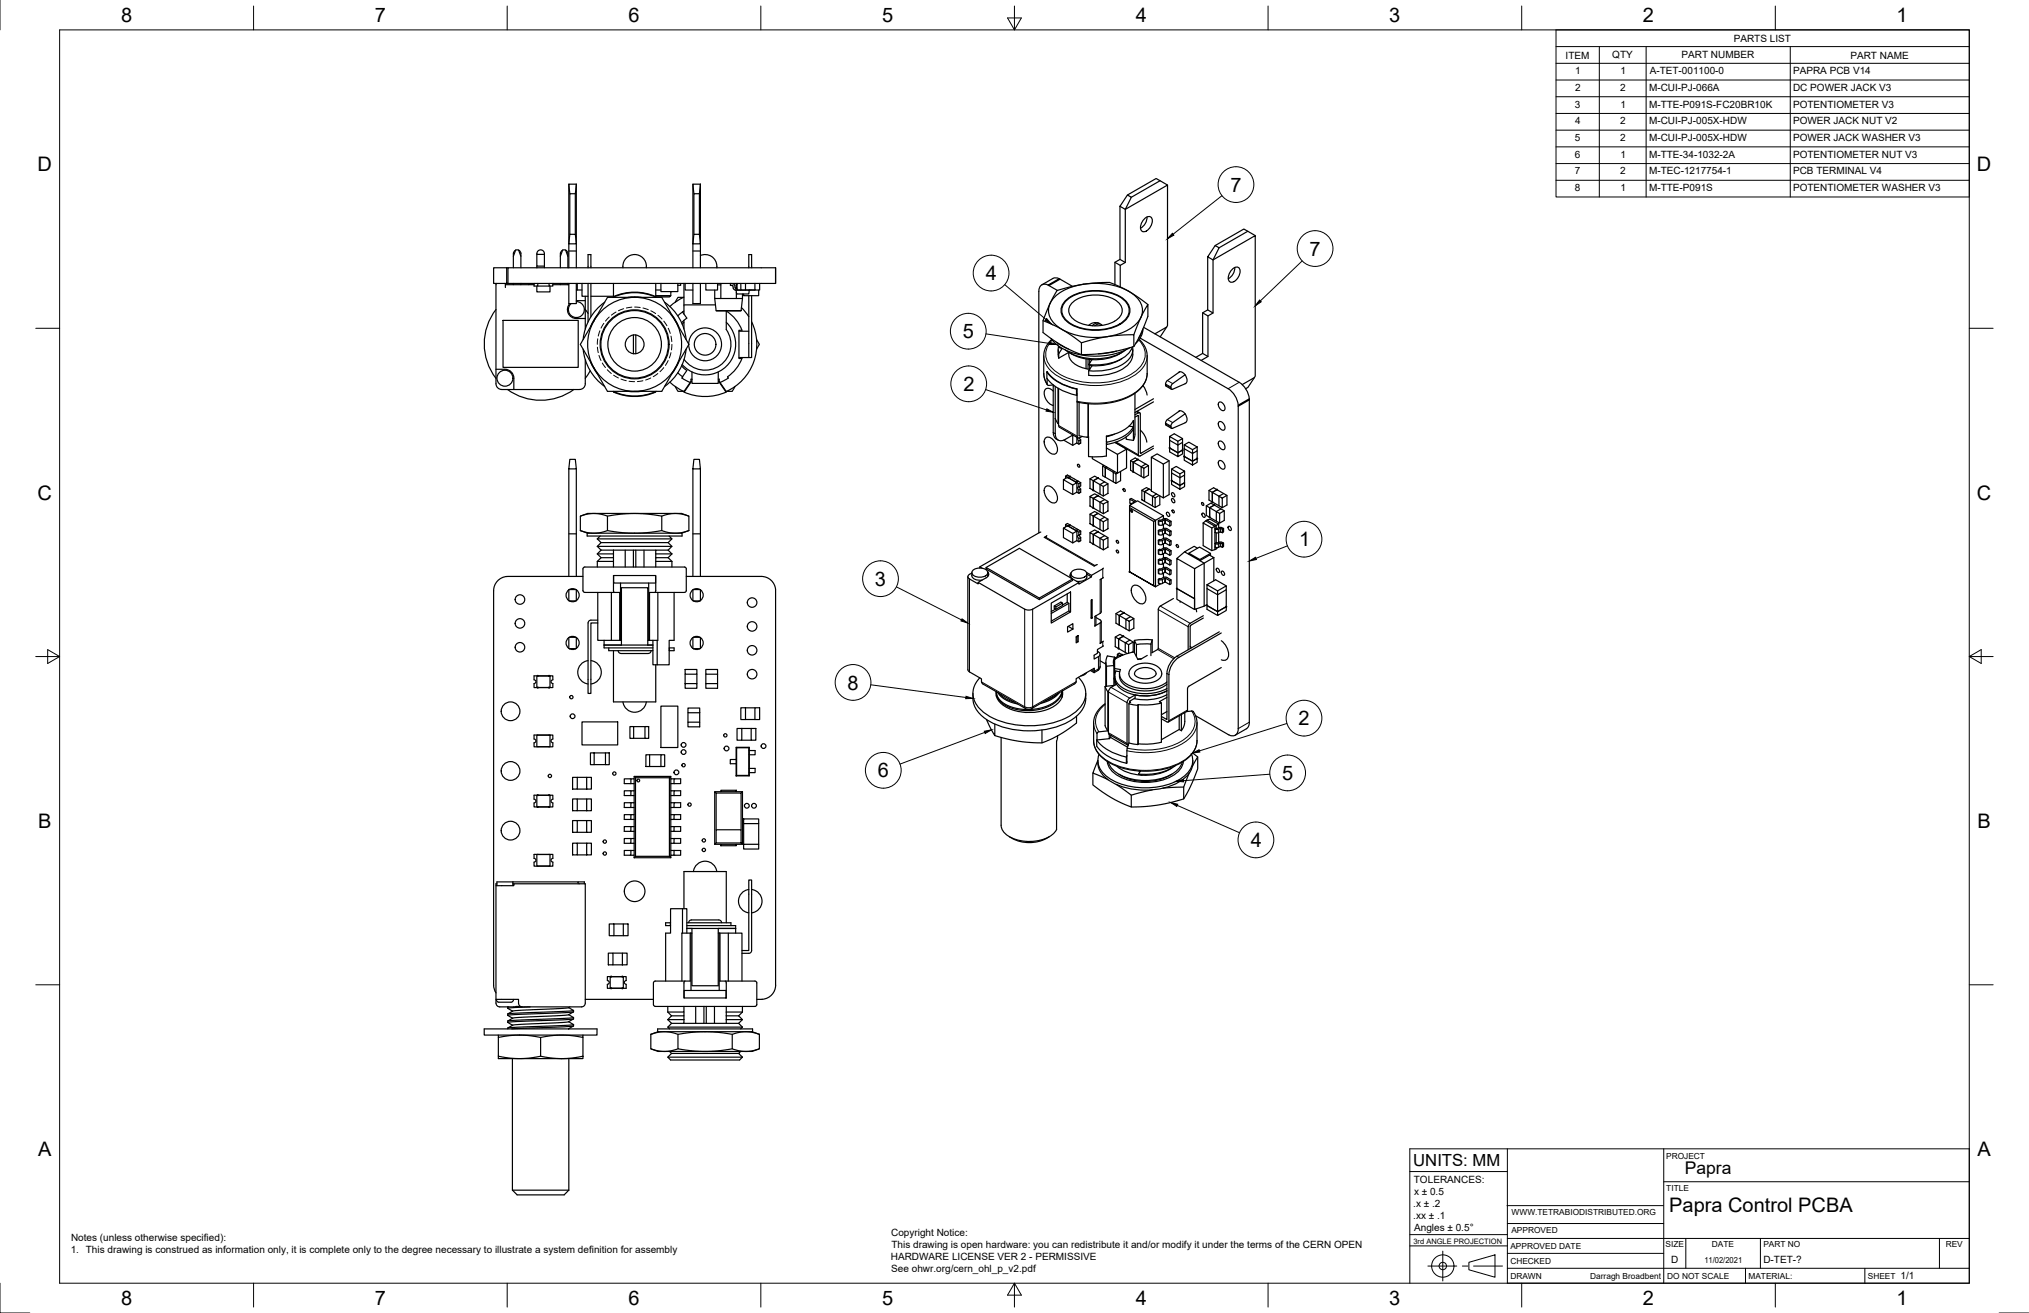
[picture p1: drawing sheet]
<svg xmlns="http://www.w3.org/2000/svg" width="864mm" height="559mm" viewBox="0 0 864 559" stroke-linecap="round" stroke-linejoin="round" font-family="sans-serif">
<defs><g id="words">
<g font-size="8.5">
<text x="51.6" y="9.4">8</text>
<text x="159.5" y="9.4">7</text>
<text x="267.5" y="9.4">6</text>
<text x="375.4" y="9.3">5</text>
<text x="483.4" y="9.4">4</text>
<text x="591.3" y="9.4">3</text>
<text x="699.3" y="9.4">2</text>
<text x="807.2" y="9.4">1</text>
<text x="16" y="72.9">D</text>
<text x="841.4" y="72.9">D</text>
<text x="523.7" y="81.6">7</text>
<text x="557.3" y="108.8">7</text>
<text x="419.6" y="119.3">4</text>
<text x="409.7" y="144">5</text>
<text x="410" y="166.4">2</text>
<text x="16" y="212.6">C</text>
<text x="841.4" y="212.6">C</text>
<text x="553" y="232.6">1</text>
<text x="372.4" y="249.3">3</text>
<text x="360.7" y="293.5">8</text>
<text x="552.7" y="308.7">2</text>
<text x="373.6" y="330.9">6</text>
<text x="545.7" y="331.9">5</text>
<text x="16.2" y="352.3">B</text>
<text x="841.7" y="352.3">B</text>
<text x="532.3" y="360.5">4</text>
<text x="16.2" y="492">A</text>
<text x="841.7" y="492">A</text>
<text x="710.5" y="515.8">Papra Control PCBA</text>
<text x="51.6" y="555.5">8</text>
<text x="159.5" y="555.5">7</text>
<text x="267.5" y="555.5">6</text>
<text x="375.4" y="555.4">5</text>
<text x="483.4" y="555.5">4</text>
<text x="591.3" y="555.5">3</text>
<text x="699.3" y="555.5">2</text>
<text x="807.2" y="555.5">1</text>
</g>
<text font-size="7.5" x="717.1" y="499.6">Papra</text>
<text font-size="7.1" x="601.5" y="496">UNITS: MM</text>
<g font-size="4.3">
<text x="737.9" y="17.8">PARTS LIST</text>
<text x="666.4" y="24.9">ITEM</text>
<text x="686.2" y="24.8">QTY</text>
<text x="715.7" y="24.9">PART NUMBER</text>
<text x="787.6" y="24.9">PART NAME</text>
<text x="670.5" y="31.5">1</text>
<text x="689.7" y="31.5">1</text>
<text x="702.2" y="31.5">A-TET-001100-0</text>
<text x="763.2" y="31.6">PAPRA PCB V14</text>
<text x="670.4" y="38.7">2</text>
<text x="689.5" y="38.7">2</text>
<text x="701.9" y="38.7">M-CUI-PJ-066A</text>
<text x="763.2" y="38.7">DC POWER JACK V3</text>
<text x="670.3" y="45.8">3</text>
<text x="689.7" y="45.8">1</text>
<text x="701.9" y="45.8">M-TTE-P091S-FC20BR10K</text>
<text x="763.2" y="45.8">POTENTIOMETER V3</text>
<text x="670.4" y="52.9">4</text>
<text x="689.5" y="52.9">2</text>
<text x="701.9" y="52.9">M-CUI-PJ-005X-HDW</text>
<text x="763.2" y="52.9">POWER JACK NUT V2</text>
<text x="670.3" y="60">5</text>
<text x="689.5" y="60">2</text>
<text x="701.9" y="60">M-CUI-PJ-005X-HDW</text>
<text x="763.2" y="60">POWER JACK WASHER V3</text>
<text x="670.3" y="67.1">6</text>
<text x="689.7" y="67.1">1</text>
<text x="701.9" y="67.1">M-TTE-34-1032-2A</text>
<text x="763.2" y="67.1">POTENTIOMETER NUT V3</text>
<text x="670.3" y="74.2">7</text>
<text x="689.5" y="74.2">2</text>
<text x="701.9" y="74.3">M-TEC-1217754-1</text>
<text x="763.2" y="74.3">PCB TERMINAL V4</text>
<text x="670.3" y="81.3">8</text>
<text x="689.7" y="81.3">1</text>
<text x="701.9" y="81.4">M-TTE-P091S</text>
<text x="763.2" y="81.4">POTENTIOMETER WASHER V3</text>
<text x="601.8" y="503.6">TOLERANCES:</text>
<text x="601.9" y="508.7">x ± 0.5</text>
<text x="601.5" y="513.8">.x ± .2</text>
<text x="601.5" y="518.9">.xx ± .1</text>
<text x="379.3" y="526">Copyright Notice:</text>
<text x="601.9" y="524">Angles ± 0.5°</text>
<text x="30.1" y="533.4">1. This drawing is construed as information only, it is complete only to the degree necessary to illustrate a system definition for assembly</text>
<text x="30.2" y="528.3">Notes (unless otherwise specified):</text>
<text x="379.4" y="531.1">This drawing is open hardware: you can redistribute it and/or modify it under the terms of the CERN OPEN</text>
<text x="379.2" y="536.2">HARDWARE LICENSE VER 2 - PERMISSIVE</text>
<text x="711.3" y="537.6">D</text>
<text x="750.5" y="537.6">D-TET-?</text>
<text x="379.3" y="541.4">See ohwr.org/cern_ohl_p_v2.pdf</text>
<text x="809" y="544.5">1/1</text>
</g>
<g font-size="3.5">
<text x="709.2" y="493.1">PROJECT</text>
<text x="709.2" y="506.8">TITLE</text>
<text x="643.4" y="517.2">WWW.TETRABIODISTRIBUTED.ORG</text>
<text x="643.3" y="524.8">APPROVED</text>
<text x="642.9" y="531.5">APPROVED DATE</text>
<text x="708.9" y="530.9">SIZE</text>
<text x="728.7" y="530.9">DATE</text>
<text x="750.5" y="530.9">PART NO</text>
<text x="828.2" y="530.9">REV</text>
<text x="642.9" y="537.9">CHECKED</text>
<text x="725.4" y="537.5">11/02/2021</text>
<text x="642.9" y="544.2">DRAWN</text>
<text x="676.8" y="544.3">Darragh Broadbent</text>
<text x="709.6" y="544.2">DO NOT SCALE</text>
<text x="744.2" y="544.2">MATERIAL:</text>
<text x="795" y="544.2">SHEET</text>
</g>
<text font-size="3.2" x="601.6" y="529.2">3rd ANGLE PROJECTION</text>
</g></defs>
<!-- layer: Visible -->
<g fill="none" stroke="#000" stroke-width=".51">
<path d="M242.1 78.4v35.6M245.3 78.4v35.6M245.3 78.4l-.4 4v17.3M245.3 78.4h-3.2l.4 4M294.9 78.4v35.6M298.1 78.4v35.6M298.1 78.4l-.4 4v17.3M298.1 78.4h-3.2l.4 4M493.8 76.9l-1.7-.9-12.2 7M496.9 78.8l-3.1-1.9-12.3 7M242.5 99.7h2.4l.4 4.1h-3.2zM244.9 82.4h-2.4v17.3"/>
<path d="M295.3 99.7h2.4l.4 4.1h-3.2zM297.7 82.4h-2.4v17.3M476.7 87.8v22.6l-2.2 1.2v9.5M479.9 83l1.6 .9-2.5 5.2-2.3-1.3zM487 93.3a1.83 1.83 0 0 1 1.7-1.2 1.83 1.83 0 0 1 1.7 1.2 4.6 4.6 0 0 1-4 5.3 3.2 3.2 0 0 1 .1-4.8zM488.2 92.3a5.4 5.4 0 0 1-2.8 4.8M531.1 98.4l-1.7-.9-12.2 7M210.1 114h5.6v6.6h-5.6zM215.7 114h.5M218.5 114v-4.9l1-2.8h1.2l1 2.8v4.9M218.5 108v1.1M219.5 106.5l-.8 .7-.2 .7"/>
<path d="M220.8 106.5l.6 .4 .3 1M221.7 108v1.1M228.5 108v.3h3.2M228.5 108.3v5h3.2M228.5 113.3v.7M228.5 107.9a1.6 1.6 0 0 1 1.6-1.6 1.6 1.6 0 0 1 1.6 1.6M231.7 108v6M238.5 114v-4.9l1-2.8h1.2l1 2.8v4.9M238.5 108v1.1M239.5 106.5l-.8 .7-.2 .7M240.8 106.5l.6 .4 .3 1M241.7 108v1.1"/>
<path d="M242.1 106.8h3.2M250.3 114v-5.6h1.2v5.6M275.1 113.3v.7M275.1 113.3a5 5 0 0 0-5.3-5 5 5 0 0 0-4.7 5.7M294.9 106.8h3.2M298.1 108.7a5 5 0 0 1 7 5.3M318.7 114v-5.6h1.2v5.6M330.1 114h-113.9v6.6h-.5M330.1 114v6.6h-113.9M330.1 114v6.6M450.8 118.6l-1-.3h-1.3l-5.1 2.9M451.2 118.8l5.3 3.1"/>
<path d="M474.5 111.6l2.3 1.3M476.7 110.4l2.3 1.3M514 109.3v22.6l-2.1 1.2v17.3l-2.9 1.7M517.2 104.5l1.7 1-2.6 5.1-2.3-1.3zM524.3 114.8a1.83 1.83 0 0 1 1.8-1.2 1.83 1.83 0 0 1 1.7 1.2 4.6 4.6 0 0 1-4.1 5.3 3.2 3.2 0 0 1 .2-4.8zM525.5 113.8a5.4 5.4 0 0 1-2.7 4.8M534.3 100.3l-3.2-1.9-12.2 7.1M211.1 131.7a24 24 0 0 0 0 29.3M211.3 120.6l-.2 42.8 .5 1.5 .9 .6 1 .3h33.2M214.1 136.4h32v20h-32zM214.9 120.6l.2 .5M218.5 120.6v.6"/>
<path d="M221.7 120.6v.6M227.3 120.8h-1.6l-.7 .4M227.3 121.2h-12.2v1.2M227.3 120.6v1.2h1.6v-1.2M228.5 121.8v2.4h5.6v-2.4M228.9 121.8h4.8M233.7 120.6v1.2h1.6v-1.2M235.3 121.2h6.8M238.5 120.6v.6M241.7 120.6v.6M242.1 120.6v8.6h3.2v-8.6M242.5 129.2a3.8 3.8 0 0 0-.7 4.1 3.8 3.8 0 0 0 3.5 2.3h3.8"/>
<path d="M245.3 128h3.8M245.3 128.4a3.4 3.4 0 0 1 3.3 4.3 3.4 3.4 0 0 1-5.1 1.9 3.4 3.4 0 0 1-.4-5.4M245.7 120.6v2.8h-.4M245.7 123.4h2M247.7 120.6v5.5h2.6M249.1 131.7l1.2 1.7M249.1 126.1v9.5M249.1 135.6v4.4M250.3 120.6v16.4M251.5 120.6v14.2M251.5 126.1h9.6M254.2 134.1l-2.8 4.9"/>
<path d="M257.4 128.6a22 22 0 0 0-9.2 15.9M261 126.5a22 22 0 0 1 18.3 0M261.1 120.6v5.9M261.2 126.2l.1 .2M261.2 126.2a22.2 22.2 0 0 1 17.8 0l-.1 .2M270.1 126.6h9.6a2.04 2.04 0 0 1 2.7 1.3l9.8 17a2.03 2.03 0 0 1 .2 3l-9.8 17a2.03 2.03 0 0 1-2.5 1.7h-19.6a2.04 2.04 0 0 1-2.7-1.4l-9.8-16.9a2.01 2.01 0 0 1-.2-3.1l5-8.6M270.1 126.6h-9.6a2.04 2.04 0 0 0-2.7 1.3l-5 8.7M270.1 126.6a20 20 0 0 0-17.3 9.9M270.1 126.5a20 20 0 0 1 19.7 23.5 20 20 0 0 1-26.5 15.3 20 20 0 0 1-10.5-28.7M273 126.5h-5.7M279.1 125.8h6.4l-.6 .6h-5.8M279.1 120.6v5.9"/>
<path d="M279.1 123.4h2.2M281.3 120.6v3.5h7.2v-3.5M282.9 128.6a22 22 0 0 1 9.1 15.9M286 134.1l2.9 4.9M286 124.1h-.5v1.7M289.7 120.6v.8h-1.2M290.5 132.8l1.8 2.6M290.5 132.8l-2 1.6M290.9 126.6h-.8a2.05 2.05 0 0 0-2.6 1.8l-.1 .2M291.1 120.6v13.1M291.1 136.4v3.6M291.1 129.8h13.4"/>
<path d="M291.1 137.2l-.7 .7M291.1 126.5l-2.8 1.5-3.2 2.5M291.1 132.4l-.6 .4M291.6 120.6v2.8h3.3M292.3 135.4l-2.2 1.9M294.9 120.6v8.6h3.2v-8.6M300.4 120.6v2.8h5v-2.8M304.2 123.4v3.6h2.6M304.2 127l.6 5.2M305.4 121.2h1.4M306.8 120.6v6.4M309.1 132.4a16.8 16.8 0 0 1 6.7 8.1l-1.3 .1v12h1.3a17 17 0 0 1-6.2 7.8l.4 .5-3.5 1.9"/>
<path d="M309.1 137.2a13 13 0 0 1 0 18.7 13 13 0 0 1-18.7-.7M309.1 132.2v8a11 11 0 0 1-2.6 15.3 11 11 0 0 1-15.3-2.6M310.9 120.6a1.85 1.85 0 0 1 2.2 2.1h.2v.8l-.9-.3-.5-1.6-1.1-.2zM313.3 123.5h5.6l-.2 1.6h-5.2zM313.4 121.2h.1M313.4 120.6v1.3M313.4 124.3v2.7M313.7 121l-.4 1.7h.4M313.7 120.6v2.8h1.6M315.3 120.6v2.8h2v-2.8M315.6 130.9l3.1 3.9M316 125.1v1.9h-9.2"/>
<path d="M316 127l-.6 5.2h-10.6h10.6M317.3 123.4h4h-1.6M318.7 125.8v26.4M318.9 123.4v.1M319.5 123.4l-.3 .1M319.9 125.8v26.4h-5.4M319.9 137a22 22 0 0 1-10.8 29.6M321.3 120.6v2.8h2v-2.8M322.9 123.4v2.4h-6.4v-.7M442.2 124v102.8M443.9 136.5l8 3.6 8.4 5.8v5M446.1 121.3l4.7-2.7 .4 .2-4.7 2.7z"/>
<path d="M446.1 121.3a2.57 2.57 0 0 0-2.9 0 2.57 2.57 0 0 0-1 2.7M446.5 121.5l3.6 2.1M453.7 127.8a21.3 21.3 0 0 1 25.2 0 5.8 5.8 0 0 1-1 9.5 21.7 21.7 0 0 1-24.2-.9 5.6 5.6 0 0 1 0-8.6zM453.9 127.9a20.9 20.9 0 0 1 24.7 0 5.6 5.6 0 0 1-1 9.3 21.2 21.2 0 0 1-23.7-.9 5.4 5.4 0 0 1 0-8.4zM456.4 128.9a16.4 16.4 0 0 1 19.8 0 4.7 4.7 0 0 1-1.9 7.9 17 17 0 0 1-17.9-1.4 4.3 4.3 0 0 1 0-6.5zM461.1 121l-8.9 2a4 4 0 0 0-3.6 2.8l-2.3 4.7-2.4 6v5l6.3 4.5 7.1 3.8a14.9 14.9 0 0 0 9.4 .9l5.7-.7 7.9-1.9a4.3 4.3 0 0 0 3.7-3.1l2.3-4.6 2.3-5.8v-5l-3.2 5.9-2.8 7M461.1 121l7.1-.7a14 14 0 0 1 9.3 2.1l2.9 1.6M461.1 121a31 31 0 0 1 19.3 3M461.1 121a19.4 19.4 0 0 0-13.7 7.2 7.6 7.6 0 0 0 2.5 10.5 30.3 30.3 0 0 0 28.7 2.5 11.3 11.3 0 0 0 7.7-9.1 9.8 9.8 0 0 0-5.9-8.1M467.7 137.5l-2-.2-1.2 .4-1.1 .8M468.2 137.9l-.8-.4-.9 .1-1.6 1M469.1 138.5a1.96 1.96 0 0 0-3.1 .2"/>
<path d="M476.8 122.1v-9.2l2.2-1.2v-22.6l17.9-10.3v59.8l-.3 .6-5 2.9M480.4 124l8.2 5.6M486.5 140a8.3 8.3 0 0 1-3.1 6.1M486.7 139.3l40.7 23.4a9.6 9.6 0 0 1 4.3 7M496.6 139.2l-2.8 4.2M511.9 133.1l2.2 1.4M514 131.9l2.3 1.3M211.1 157.2h3.8a3.8 3.8 0 0 1 3.8 3.8v4.8M248.2 148.6a22 22 0 0 0 9.2 15.9M249.1 153.1l-.1 10.8-.8 1.3-1.5 .6M251.2 157.8l-2.1 3.2M251.4 154.1l2.8 4.9"/>
<path d="M267.1 143.9l1.1-.9 1.4-.4v7.9a4 4 0 0 1-2.5-6.6zM269.6 142.6h1M270.6 142.6v7.9M270.6 142.6a4 4 0 0 1 3.5 4.5 4 4 0 0 1-4.5 3.4M288.5 158.7l2 1.6M288.9 154.1l-2.9 4.9M290.1 155.7l2.2 2-1.8 2.6M292 148.6a22 22 0 0 1-9.1 15.9M293.1 146.4a7 7 0 0 1 10.3-6 7 7 0 0 1 .8 11.8 7 7 0 0 1-11-4.5l-.1-1M294.5 158.3v4.9h11.2v-4.9M314.5 141h4.2M322 144.5l.5 .8a2.02 2.02 0 0 1-.3 3.1l-.2 .2"/>
<path d="M445.6 158.3a20.5 20.5 0 0 0 12.6 7.3M445.6 158.3a4.8 4.8 0 0 0 2.1 5 23.6 23.6 0 0 0 10.5 4.9M445.7 158.2v.1M445.7 158.2l.1 .1M445.8 158.3h-.2M445.8 158.3a21.1 21.1 0 0 0 12.6 7.2l.1 5.6M447.4 144.1a21.6 21.6 0 0 0 16.3 7.4 30.3 30.3 0 0 0 17.2-3.5M447.6 144.5l-2.1 2.6-1.2 3.4v9.2l.5 2.2 1 1.8M449.7 145.7l2.3 1.5 2.8 1.4M450.4 148.8l.2 3.6M450.5 147.2l.1 .6M450.5 147.5l.1 2.9"/>
<path d="M450.6 147.8l1.5 .5-1.5 2.2M450.6 150.5v1.9M450.9 147.5l-.3 .3M453.4 149a23.8 23.8 0 0 0 25.7 0M454.9 150l-4.3 2.4M455 150a5.6 5.6 0 0 0 3.8 5.7l2.3 .9 2.7 .6v-1.9M455 150a19.9 19.9 0 0 0 9.8 3.1M460.3 145.9l6.4-1.8 5.1-.9 10.8-.7v5M462.3 152.8v4.1M463.1 152.9v4.2M463.4 155.2l1.4 .5M463.8 153v1.5"/>
<path d="M464.8 155.7l-1.4 2.1M464.8 153.1l-1.4 2.1M475.2 149.4l-3.3 .8-4.4 .4M476.4 153.3a21.1 21.1 0 0 1-11.6 2.4M477.5 150a20.9 20.9 0 0 1-12.7 3.1M477.5 152.6l-1.1 .7M481.9 147.7a13 13 0 0 1-10.6 7.2l-4.5 .4-3.4-.1M482 147.6a7.5 7.5 0 0 1-4.8 7.8 24.5 24.5 0 0 1-13.8 2.4M482.1 148.8a8.7 8.7 0 0 1-6.6 9.4 25.5 25.5 0 0 1-12.1 1.5v-1.9M484.9 144.5l2.4 3 .7 2.1 .3 1.8v7.5l-.3 2.1-1.1 2.5-1.8 2.2-2.3 1.9-2.9 1.6-6.6 2.1-7.4 .7-7.4-.9M485.3 143.9l37.4 21.5a9.6 9.6 0 0 1 4.3 7M486.3 140.3l-.5 1.7-1 1.7"/>
<path d="M502 158.3l-.4 .3M502.1 158.2l-5.2 3.7M502.2 158.2l.8 .2 1.3 1.1M511.2 153.4l2.9-1.7v-17.2l2.2-1.3v-22.6l18-10.3v59.8l-.4 .6-5.2 3M511.9 150.4l2.2 1.3M216 165.8a24 24 0 0 0 28.3 0M261 166.5a22 22 0 0 0 18.3 0M261.3 166.7l-.1 .2M273 166.6h-5.7M278.9 166.7l.1 .2a22.2 22.2 0 0 1-17.8 0M285.1 162.6l2.5 2.1 3.5 1.9M287.4 164.5l.4 .8a2.03 2.03 0 0 0 2.9 1.3h.2"/>
<path d="M290.5 160.3l-.3 .6 3.6 1.9M291.1 166.6l.2 .1M293.8 162.8l-2.7 3.8M294.1 162.2l.2 .1M294.3 162.3l-3.1 4.6M294.5 161.4h-.4l-.3 1.4M305.7 161.4h.4l.4 1.4M305.9 162.3l3.1 4.6a22.2 22.2 0 0 1-17.8 0M306.1 162.2l-.2 .1M306.5 162.8l2.6 3.8M309.1 166.6l-.2 .1M312.8 164.5l-.4 .8a2.03 2.03 0 0 1-2.8 1.3h-.3"/>
<path d="M445.7 161.1l.1 2.7h2.5M448.3 166.5a2.09 2.09 0 0 0-1.9-1.3 2.09 2.09 0 0 0-1.9 1.2 5.6 5.6 0 0 0 3.8 6.2M448.5 164l-.2 20.1 .6 2.1 1.5 1.1M449.1 164.5l.1 20.1a2.58 2.58 0 0 0 1.2 2.7 2.58 2.58 0 0 0 3-.3l3.2-1.9M449.1 178.1l1.2 2.2M450.3 165.2v15.1M450.6 165.4v15.7l.3 .7M458.2 165.5v2.7M458.4 167.5l-.2 .7M458.5 171.1v14.5l.5 .8 1.6-.7M459.3 171.3v14.1l3.8 .7M463.1 171.8v14.3"/>
<path d="M463.2 171.8v14M483.1 176.6l1.7-1 .5 .3 .1 16.8 .2 .2M483.1 177.5l1.4-.6v16.6l.3 .6 .6-.1M483.1 167.4v17.4M484 175l1.1 .7M486.5 164.1l1.3 2.3 .4 1.7M491 171l-7.9 4.6M491 169.7l-7.9 4.6M496.9 178.5a1.82 1.82 0 0 0-.6 2.5l2.3 1.3M496.9 161.9a1.82 1.82 0 0 0-.6 2.5l2.3 1.3M498.9 163.5l5.5-4a2.49 2.49 0 0 1 0 3.8l-5.3 2.4a1.07 1.07 0 0 1-.8-.8 1.07 1.07 0 0 1 .4-1.2zM502 174.9l-.4 .3"/>
<path d="M502.1 174.8l-5.2 3.8M502.2 174.8l.8 .2 1.3 1.1M518.8 179.6a2.21 2.21 0 0 1 2.6 2.5 .97 .97 0 0 1-.7 1 .97 .97 0 0 1-1.1-.5l-1-1.7zM518.8 171.3a2.21 2.21 0 0 1 2.6 2.5 .97 .97 0 0 1-.7 1 .97 .97 0 0 1-1.1-.5l-1-1.7zM527 172.4l4.7-2.7v.5l-4.7 2.7zM527 172.9v137.2a2.59 2.59 0 0 1-1 2.7 2.59 2.59 0 0 1-2.9 0M531.7 170.2l.1 137.2-.2 1.2-.7 1.3-5.1 3M533.9 160.7l-2.8 4.2-.9 .5M242.1 199.6v45.7M242.5 195.5h2.4l.4 4.1h-3.2zM245.3 199.6v45.7M294.9 199.6v45.7"/>
<path d="M295.3 195.5h2.4l.4 4.1h-3.2zM298.1 199.6v45.7M445 186.3a3.3 3.3 0 0 1 4.3 2.2 3.3 3.3 0 0 1-.3 4.7 5 5 0 0 1-4.6-5.2zM450.6 180.3h-.3M450.9 181.8l7.9 4.6M452.8 187.3l3.8 2.2 1.7-1M456.6 185.5v4M456.9 185.3h-.6M458.3 188.5l.9 .5M458.3 186.1v2.4M458.7 197.7a.71 .71 0 0 1 .8 .3 .71 .71 0 0 1-.2 .9l-.6-.5zM458.8 186.3l-.1 .7 .5 .6"/>
<path d="M459.2 187.6l.8-.4v1.4l-.8 .4zM459.4 186.4l.6 .8M462.5 186.1l.8 .1M463.2 185.8l-.1 .3M463.2 185.8l.1 8.5 3.4 .2 4.2-.4v-8.5a15.4 15.4 0 0 0 11.5-6.7v8.6M469.3 198.4l1.2 .6 .5-.3-.5 .3v4.1l3.3 2M469.9 198.1l-.6 .3v4.1l1.2 .6v-4.1l3.3 2 .6-.3M470.9 188.9l.1 .2M470.9 187.9l.1 .3M470.9 190.6l4.7 2.8M471 188.2v.9M474.3 184.8l-3.4 1.1"/>
<path d="M474.5 188.3l5 2.9v8l-3.9 2.2M474.6 188.3l10.2 5.8M475.6 193.4v8l-10.7-6.2v-.8M479.3 185.9v1l3.1 .6M479.5 191.2l-3.9 2.2M480.6 181.3l1.8 .4M481.2 196l1.1 .7 2-1.1-1.1-.7-2 1.1v4.1l1.1 .7v-4.1l3.4 1.9 2-1.1 1.1 .7-1.9 1.1M482.4 181.7a4.8 4.8 0 0 1-2.5 3.8 19.5 19.5 0 0 1-8.8 3.6M482.4 181.7a15.4 15.4 0 0 1-11.3 6.5M483.1 184.8l-.7 2.7M485.4 183.1a8.1 8.1 0 0 1 2.7 5.1M485.7 198.6l1.2 .7v4.1l-1.2-.7z"/>
<path d="M487.7 197.5l-3.4-1.9-2 1.1v4.1l3.4 1.9M488.8 198.2v4l-1.9 1.2M490.1 194.6l5.1 2.9v14.4l-5.1-2.9zM490.1 194.6l2.4-1.4 5.1 2.9v14.4l-2.4 1.4M491 190.8l-5.6 3.2M491 189.8l-5.4 3.1M497.6 196.1l-2.4 1.4M497.8 185.8l3.6 2v1.6l-3.6-2v-1.6l2-1.2 3.5 2M497.8 187.4v3.2l3.6 2.1-3.6-2.1v1.7l3.6 2 1.9-1.1v-1.6l-1.9 1.1v1.6M498.7 199.6l1.9-1.1 3.6 2.1-2 1.1zM498.7 199.6v1.7M498.9 180.1l5.5-4a2.5 2.5 0 0 1 0 3.9l-5.3 2.3a1.07 1.07 0 0 1-.8-.8 1.07 1.07 0 0 1 .4-1.1z"/>
<path d="M501.4 187.8l1.9-1.2v1.7l-1.9 1.1v3.3l1.9-1.1v-3.3M504 194.2l3.6 2.1v1.6l-3.6-2zM504 191l3.6 2v3.3l1.9-1.2v1.7l-1.9 1.1M504 189.3l2-1.1 3.5 2-1.9 1.2zM504 191v3.2l3.6 2.1 1.9-1.2v-3.2M504 189.3v1.7M509.5 190.2v1.7l-1.9 1.1v-1.6M518.8 196.2a2.21 2.21 0 0 1 2.6 2.5 .97 .97 0 0 1-.7 1 .97 .97 0 0 1-1.1-.5l-1-1.7zM518.8 187.9a2.21 2.21 0 0 1 2.6 2.5 .97 .97 0 0 1-.7 1 .97 .97 0 0 1-1.1-.5l-1-1.7zM247 219.7l3.1-1.2h40l3.1 1.2M258.6 219.7l5.9-.9 5.3-.3 5.9 .3 6 .9v6.1M281.7 219.7l2.9-.9 2.7-.3 2.9 .3 3 .9v6.1"/>
<path d="M445 207.1a3.3 3.3 0 0 1 4.3 2.2 3.3 3.3 0 0 1-.3 4.7 5 5 0 0 1-4.6-5.2zM452.6 204.2v4l4 2.3 1.7-1.1v-4l-3.9-2.3-1.8 1.1 4 2.2 1.7-1M453.5 202.6l1.2 .7 .7-.5M455.4 202.8l-1.1-.6-.8 .4v1M455.4 202.8l3.5 2M455.4 202.8l-.7 .5 3.3 1.9M456.6 206.4v4.1M458.3 209.5l.9 .5M458.9 204.8l-.9 .4 1.2 .7 .8-.5M458.9 204.8l1.1 .6M459.2 208.6l.8-.5v1.4l-.8 .5zM459.2 207.3l-.4-.1-.2 .4 .6 1"/>
<path d="M459.4 207.1l.6 1M460 205.4v1.4l-.8 .5v-1.4M463.9 218.8l1.4 .8v4.1l-1.4-.8zM463.9 218.8l2-1.1 1.4 .8-2 1.1 2.9 1.7v4l1.4 .9M463.9 203.8l1.4 .8v4.1l-1.4-.8zM463.9 203.8l2-1.2 1.4 .9-2 1.1 2.9 1.6v4.1l1.4 .8M463.9 211.3l1.4 .8v4.1l-1.4-.8zM463.9 211.3l2-1.1 1.4 .8-2 1.1 2.9 1.6v4.1l1.4 .8M469.6 207l2-1.1v4.1l-2 1.1zM469.6 214.5l2-1.1v4.1l-2 1.1zM470.2 205.1l-2.9-1.6-2 1.1v4.1l2.9 1.6M470.2 212.6l-2.9-1.6-2 1.1v4.1l2.9 1.6"/>
<path d="M471.6 205.9l-1.4-.8-2 1.1 1.4 .8M471.6 213.4l-1.4-.8-2 1.1 1.4 .8M473.8 201l1.2 .6v4.1l-1.2-.6zM475.5 201.3l-.5 .3M476.9 200.6v4l-1.9 1.1M478 208a.71 .71 0 0 1 .8 .3 .71 .71 0 0 1-.1 .9l-.6-.4zM480.8 215.1l3.4-2 11 6.4-3.4 1.9-11-6.3v28.3M480.8 216l10.2 5.9M480.9 212.4l.6-.3 2.1 1.4M481.2 217l.6 .2 .2 .7-.6-.1zM481.4 216.9l.1 .6 .5 .4M481.4 214.7h.1"/>
<path d="M481.8 214.2l1-.6-1.9-1.2v1.7l.6 .4M481.8 214.2l-.3 .5M486 208.6l1.1 .7v4.1l-1.1-.7zM486 208.6l2-1.1 1.1 .6-2 1.2 3.4 1.9v4.1l1.2 .7M487.1 213.4h.1M487.1 213.4l3.4 1.9M490.1 208.7l-1-.6-2 1.2v4.1M492.3 210.2l-1.8 1 1.2 .7M493.4 210.9l-1.7 1v4.1l1.9-1.2v-3.8M495.2 219.5v1.3M496.7 218a1.06 1.06 0 0 1 1 .6 1.06 1.06 0 0 1-.2 1.2l-1-1zM498.7 204.6l3.5 2v1.6l-3.5-2z"/>
<path d="M498.7 201.3l3.5 2v3.3l2-1.2v1.7l-2 1.1M498.7 201.3v3.3l3.5 2 2-1.2v-3.2M498.8 212.2a1.06 1.06 0 0 1 1.1 .6 1.06 1.06 0 0 1-.3 1.2l-.9-1zM498.8 209.7a1.06 1.06 0 0 1 1.1 .6 1.06 1.06 0 0 1-.3 1.2l-.9-1zM498.9 217.1a.71 .71 0 0 1 .8 .3 .71 .71 0 0 1-.1 .9l-.6-.4zM504.2 200.6v1.6l-2 1.1v-1.6M511.5 214a.71 .71 0 0 1 .8 .3 .71 .71 0 0 1-.1 .8l-.7-.4zM511.8 218.4a1.06 1.06 0 0 1 1 .6 1.06 1.06 0 0 1-.2 1.2l-1-1zM513.4 215.3l1.5 .8 1.9-1.2-1.4-.8-2 1.2v4.1l1.5 .8v-4.1l2.8 1.6 2-1.1 1.4 .8-2 1.1M514.6 208.7l1.4 .9 2-1.2-1.4-.8-2 1.1v4.1l1.4 .8v-4l2.8 1.6 2-1.2 1.4 .8-2 1.2M517.7 217.7l1.4 .8v4.1l-1.4-.8zM518.8 211.2l1.4 .8v4.1l-1.4-.8z"/>
<path d="M519.7 216.6l-2.9-1.7-1.9 1.2v4.1l2.8 1.6M520.8 210l-2.8-1.6-2 1.2v4l2.8 1.6M521.1 217.4v4.1l-2 1.1M522.2 210.8v4.1l-2 1.2M242.1 227.2h3.2M247 225.8l4.6 1.1 4.9-.4a6.8 6.8 0 0 1 5.1-.2l7.5 .6 8.7-.5a12 12 0 0 1 7.4 .4l3.4 .1 4.6-1.1M247 225.8v-6.1l3-.9 2.6-.3 3 .3 3 .9v6.1M247 225.8l3.1 1.1M249.9 226.9h40.4v1.2h-40.4zM254.2 238.9h6.9M254.2 235.7h6.9M254.2 232.5h31.8"/>
<path d="M254.2 229.3h31.8M254.2 229.3l1.6 1.6-1.6 1.6M254.2 238.9v2.4M254.2 232.5l1.6 1.6M254.2 235.7l1.6 1.6M255.4 228.1l-1.2 1.2M255.8 237.3h5.3M255.8 234.1h5.3M255.8 230.9h28.6M255.8 237.3l-1.6 1.6M255.8 234.1l-1.6 1.6M261.1 237.3v1.6"/>
<path d="M261.1 234.1v1.6M261.1 234.1h18M261.1 235.7v1.6M261.1 238.9v2.4M266.1 234.1v7.2M269.6 234.1v7.2M270.6 234.1v7.2M274.1 234.1v7.2M279.1 235.7h6.9M279.1 235.7v1.6M284.4 237.3h-5.3v1.6M284.4 234.1h-5.3v1.6"/>
<path d="M284.4 230.9l1.6 1.6-1.6 1.6M284.4 237.3l1.6 1.6M284.4 234.1l1.6 1.6M284.8 228.1l1.2 1.2-1.6 1.6M286 238.9h-6.9v2.4M286 238.9v2.4M286 235.7l-1.6 1.6M293.2 225.8l-3.1 1.1M294.9 227.2h3.2M442.5 226.6l-25.5 14.7v.4M443 226.5l-.5 .1M444.5 228.7h.6l20.9 12"/>
<path d="M445.6 227.9l-1.1 .8M452.6 224.8v4l4 2.3 1.7-1M453.5 223.2l1.2 .7 .7-.5M455.4 223.4l-1.1-.6-.8 .4v1M455.4 223.4l3.5 2M455.4 223.4l-.7 .5 3.3 1.9M456.6 227v4.1M458.3 230.1l.9 .5M458.3 226l-1.7 1-4-2.2 1.8-1 3.9 2.2v4.1M458.9 225.4l-.9 .4 1.2 .7 .8-.5M458.9 225.4l1.1 .6M459.2 229.2l.8-.5v1.4l-.8 .5z"/>
<path d="M459.2 227.9l-.4-.1-.2 .4 .6 1M459.4 227.7l.6 1M460 226v1.4l-.8 .5v-1.4M463.9 226.7l1.4 .8v4.1l-1.4-.8zM463.9 226.7l2-1.2 1.4 .8-2 1.2 2.9 1.6v4.1l1.4 .8M469.6 222.1l2-1.2v4.1l-2 1.2zM469.6 229.9l2-1.1v4.1l-2 1.1zM470.2 220.1l-2.9-1.6-2 1.1v4.1l2.9 1.6M470.2 228l-2.9-1.7-2 1.2v4.1l2.9 1.6M471.6 220.9l-1.4-.8-2 1.2 1.4 .8M471.6 228.8l-1.4-.8-2 1.1 1.4 .8M475.2 230a.71 .71 0 0 1 .8 .4 .71 .71 0 0 1-.1 .8l-.6-.4z"/>
<path d="M475.2 234.2a.71 .71 0 0 1 .8 .3 .71 .71 0 0 1-.1 .9l-.6-.5zM491 221.9l.8-.5v28.3l-.8-.4zM493.2 221.7l-.2-.1v1.7l.2 .1M493.2 225.9l-.2-.2v1.7l.2 .1M493.2 230l-.2-.1 .2 1.8M493.2 234.2l-.2-.1 .2 1.8M493.2 238.3l-.2-.1v1.7l.2 .1M493.3 221.7l1.1 .2 1.5-.8 2 1.1M493.3 225.9l1.1 .1 1.5-.7 2 1.1M493.3 230l1.1 .2 1.5-.8 2 1.1M493.3 231.7h1.5M493.3 234.2l1.1 .1 1.5-.7 2 1.1"/>
<path d="M493.3 235.8h1.5M493.3 238.3l1.1 .2 1.5-.8 2 1.1M493.3 240h1.5M495.1 220.8h1.6M495.1 225h1.6M495.1 229.1h1.6M495.1 233.3h1.6M495.1 237.4h1.6M495.2 220.9l-2.2 .7M495.2 225l-2.2 .7M495.2 229.2l-2.2 .7M495.2 233.3l-2.2 .8"/>
<path d="M495.2 237.5l-2.2 .7M495.2 223.1v1.9M495.2 227.3v1.8M495.2 231.5v1.8M495.2 235.6v1.8M495.2 239.8v1.8M496.7 220.9l1.8 1v1.7l-.6 .3M496.7 225l1.8 1v1.7l-.6 .3M496.7 229.2l1.8 1v1.7l-.6 .3M496.7 233.3l1.8 1.1v1.6l-.6 .3M496.7 237.5l1.8 1v1.7l-.6 .3M498.5 221.9l-.6 .3v1.7l-2-1.1-1.5 .7-1.1-.1"/>
<path d="M498.5 226l-.6 .4v1.6l-2-1.1-1.5 .8-1.1-.2M498.5 230.2l-.6 .3v1.7l-2-1.1-1.2 .6M498.5 234.4l-.6 .3v1.6l-2-1.1-1.2 .7M498.5 238.5l-.6 .3v1.7l-2-1.1-1.2 .6M500.7 231.8a.71 .71 0 0 1 .8 .4 .71 .71 0 0 1-.1 .8l-.6-.4zM504.2 234.9l-3.3 2.8M506 235.4l4.7 2.7v.5l-4.7-2.7zM506 235.4l4.5-2.6 4.7 2.7M509.7 233.3l-1.4-.8-4.1 2.4 1.8 1M510.7 238.6l4.1-2.4 1.8 1.1-4.1 2.4zM512.1 222.6v9.6l3.7 2.1 1.3-.4M512.1 222.6l1-.9 4 2.3-1.3 .7z"/>
<path d="M513.7 221.4l1.3-.5 3.7 2.2-1 .5zM513.7 221.4l-.6 .3M515.2 236.5v-1l-4.5 2.6M515.8 224.7v9.6M516.6 237.3v9.9M517.1 231.3l.8-.2a2.79 2.79 0 0 1 2.9 0l-.5 .4-.9-.4-1.1 .4zM517.7 224.8v-1.2l-.6 .4v9.9M517.7 233.6l-.6 .3M517.7 226.8v4.2M517.7 233v.6M518.3 233l-.6 .6M518.7 223.1v1.5"/>
<path d="M518.7 226.7v4.1M518.8 224.5h1.2M518.8 224.6l-1.1 .2M520 224.6l.8 .3-.5 .4-.8-.4a2.41 2.41 0 0 1-2.4 .2l.6-.3M520.3 231.5v1.5l-.8-.4a2.41 2.41 0 0 1-2.4 .2M520.3 225.3v1.4l-.9-.3-1.1 .4-1.2-.2M520.8 231.1v1.5l-.5 .4M520.8 224.9v1.5l-.5 .3M522.9 224a1.06 1.06 0 0 1 1 .6 1.06 1.06 0 0 1-.2 1.2l-1-1zM242.1 251v4.7M242.1 251a2.8 2.8 0 0 0 0 4.6M242.2 251l1.5-.5 1.6 .5v4.7l-1.6 .4-1.5-.4"/>
<path d="M242.3 255.7h2.8M242.3 250.9h2.8M245.3 251a2.8 2.8 0 0 1 0 4.6M248.1 245.3h-31.9a6.1 6.1 0 0 0-6.1 6.1v167.8l.3 1.8 .7 1.6M248.9 252.1h14.9v20.4M248.9 252.1l-.6-.2-.2-.6v-9.2a1.75 1.75 0 0 1 2.3-.8h40.2a1.2 1.2 0 0 1 1.5 .8v9.2l-.2 .6-.6 .2M254.4 252.1v20.4h9.7M260.2 252.1v20.4M261.2 244.9l-.1 6.6 .5 .6M261.2 244.9h17.8v3.2h-17.8zM264.1 248.1v24.4M264.5 250.1h11.2v24.4h-18.6h7.4z"/>
<path d="M276.1 248.1v24.4M279 244.9l.1 6.6-.4 .6M280 252.1v20.4h-3.9M286.9 252.1v20.4h-2.1v10.4h-5.1v-10.4M291.3 252.1h-14.8v20.4M292.1 245.3h31.9a6.1 6.1 0 0 1 6.1 6.1v167.8M294.9 255.6a2.84 2.84 0 0 1 0-4.6v4.7l1.6 .4 1.5-.4M295 251l1.5-.5 1.5 .5M295.1 255.7h2.8M295.1 250.9h2.8M298.1 255.6a2.81 2.81 0 0 0 0-4.6v4.7M411.9 245.4v39.6l.7 1 5.1 2.9 .1 1.6 .6 .6 18.1 10.5 1.5 .3 1.1-.3 18.3-10.6 .6-.6v-1.6l7.7-4.4v1.3"/>
<path d="M413.6 243.9a2.05 2.05 0 0 0-1.7 1.5l.7 1 3.7 2.1v-.6l19.8 11.4M413.6 243.7v1.3M413.6 245a3.5 3.5 0 0 0 4.4 1.9M414.1 242.7a4.4 4.4 0 0 1 6.3 .8 2.95 2.95 0 0 1-3.7 2.1l-1.5-.2-1.1-.7a1.3 1.3 0 0 1 0-2zM417 241.3l1 .5M419.7 241.5l14.2-8.1 22.6 13v.6l-14.1 8.2-22.7-13v-.7l22.7 13M419.7 245.9l-3.4 2M420.4 243.3a1.57 1.57 0 0 1-.7 2.6M420.4 245v.4M420.4 243.7v1.3M420.4 244l.4 .7M436.1 259.2l1.7 .5 1.7-.5"/>
<path d="M447.4 256.7l8.3-4.8v8.5l-8.3 4.8zM449.3 259.2l-1.9 1.1M449.4 258.3v1M452.2 256.7v1l-2.8 1.6-.7-.4v-1l2.8-1.6 .7 .4-2.8 1.6-.7-.4M454.2 252.8v3.5l.7 .5v3.2l.8 .4M454.2 256.3l-2 1.2M454.9 256.8l-7.5 4.3M455.8 244.2v1.3M455.8 244.5l-.4 .7M455.8 245.5l.1 .4M455.9 243.8a1.54 1.54 0 0 0 .5 2.5M456.3 243.2a4.4 4.4 0 0 1 6.3 .8 2.95 2.95 0 0 1-3.8 2.1l-1.4-.2-1.1-.7a1.3 1.3 0 0 1 0-2z"/>
<path d="M459.2 247.9l-2.7-1.5-14.1 8.1v.7M462.4 243.6l2.2 1.3M462.6 244.2a2.91 2.91 0 0 1-3.9 3.2h-.5M462.6 244.4l2 1.1M464.4 255.4l.4-.3v7.9l-.4 .2zM466.5 240.5l-.8 .4M467.1 240.3l-.5 .1M468.7 246.4v14l-.5 .6-2.2 1.3M469.6 241.8l-5 3.1v.6l-5.4 3.1v-.7l-19.7 11.4M469.6 245.7l-1.4 1M482 249.5a2.99 2.99 0 0 1 4.3 1.5 4.5 4.5 0 0 1 .5 5.8 4.1 4.1 0 0 1-4.8-3.3l-.5-2.3zM493.2 242.5l-.2-.1v1.6l.2 .2"/>
<path d="M493.2 246.7l-.2-.2v1.7l.2 .1M493.3 242.5l1.1 .1 1.5-.7 2 1.1M493.3 246.6l1.1 .2 1.5-.8 2 1.1M493.9 248.5l-2.1 1.2-11-6.3 10.2 5.9M495.2 243.9v1.8M496.7 241.6l1.8 1.1v1.6l-.6 .3M496.7 245.8l1.8 1v1.7l-.6 .3M496.7 241.6l-1.2-.1-1.3 .7-.6-.2-.6 .4M496.7 245.8l-1.2-.2-1.3 .7-.6-.1-.6 .3M498.5 242.7l-.6 .3v1.6l-2-1.1-1.5 .8-1.1-.1M498.5 246.8l-.6 .3v1.7l-2-1.1-1.5 .8-1.1-.2M499.4 254.7l-5.5 3.2-.8 1.2-.1 16.8-.3 .5"/>
<path d="M500.9 250.5l7.5 4.3v4.6l-7.5-4.3zM502.4 255.9l-.1 .4M508.4 242l4.1-2.3v18.3l-4.1 1.4v-17.4l-7.5-4.3v12.8l7.5 4.3M509.1 259.2l.2 1.2M513.7 248.9l4.5 2.6v1.6l-4.5-2.6v-1.6l3.7-2.2 4.5 2.6M513.7 250.5v7.2l4.5 2.6-4.5-2.6v1.6l4.5 2.6 3.7-2.1v-1.6l-3.7 2.1v1.6M513.7 257.3l-1.2 .7M517.9 241.8a1.06 1.06 0 0 1 1 .7 1.06 1.06 0 0 1-.2 1.2l-1-1zM520 243.1a1.06 1.06 0 0 1 1 .6 1.06 1.06 0 0 1-.2 1.2l-.9-1zM521.9 251v7.2l-3.7 2.1v-7.2l3.7-2.1v-1.7l-3.7 2.2M242.1 271.3v4.7M242.1 271.3a2.8 2.8 0 0 0 0 4.6"/>
<path d="M242.2 271.3l1.5-.5 1.6 .5v4.7l-1.6 .4-1.5-.4M242.3 276.1h2.8M242.3 271.2h2.8M242.4 276.1h.1M245 276.1h.1M245.3 271.3a2.8 2.8 0 0 1 0 4.6M254.4 263.9l-3.3 .1-.6 .4-.2 .7v30h1.2v-30h2.9M257.1 272.5v3.2h20.8M259.1 275.7v1.2h18.8M261.1 276.9v21.8h18v-15.8M263.1 276.9a2.39 2.39 0 0 0 3.2 1.2h9a1.57 1.57 0 0 0 1.8-1.2M264.1 272.5h.4"/>
<path d="M275.7 274.5h2.2M275.7 272.5h.4M277.9 272.5v10.4h1.8M284.9 275.7h2v1.2h-2.1zM294.9 275.9a2.84 2.84 0 0 1 0-4.6v4.7l1.6 .4 1.5-.4M295 271.3l1.5-.5 1.5 .5M295.1 276.1h2.8M295.1 271.2h2.8M295.2 276.1h.1M297.8 276.1h.1M298.1 275.9a2.81 2.81 0 0 0 0-4.6v4.7M454.4 266.7l2.2-1.3v2.3l-2.2 1.3z"/>
<path d="M454.7 266.6l1.9 1.1M454.9 260l-7.5 4.4M458 271l.9-.5v2.6l-.9 .5zM458.1 271.1l.3 .1M458.4 270.8v2.1l.5 .2M464.4 262.8l.4 .2M466.4 262.1v3.7l-.4 .6 2.7-1.8-.2-.5-2.1-1.3M468.2 278.5v5.4l-.2 .8-2.3 1.6-1.6-1M468.7 264.5v8.6l-.5 .7 1.4-1M469.6 274.8l-2.5 1.6v1.6l-1.4 .8v1.7l2.5-1.7v-.7l-1.1-.9M474.4 279.7l-.5 1.7 .2 1.8M474.7 271.1l1.4 .8v4.1l-1.4-.8z"/>
<path d="M474.7 271.1l2-1.1 1.4 .8-2 1.1 2.8 1.7v4l.9 .6M474.7 280v.5M475 261.1l1.4 .9 2-1.2-1.5-.8-1.9 1.1v4.1l1.4 .8v-4l2.8 1.6 2-1.2 1.4 .8-2 1.2M475.6 278.4l1.1 .7 .8-.5-.8 .5 .2 .1-.5-.2-1.7 1 .4 .2M477.8 278.8l-1.4-.8-.8 .4v1.1M479.2 263.6l1.4 .8v4.1l-1.4-.8zM480.9 272.4l-2.8-1.6-2 1.1v4.1l2.8 1.6M481.2 262.4l-2.8-1.6-2 1.2v4l2.8 1.7M481.7 277.7l.6-.4v-4.1l-1.9 1.2v3.6M482.3 273.2l-1.4-.8-2 1.2 1.5 .8M482.6 263.2v4.2l-2 1.1M482.8 277.7v-5.1l.9 1.7v5.2"/>
<path d="M488.3 278.9l-2.7 1.6-1.3 .2-1.6-3.2-1.9 .4a19 19 0 0 0-6.4 2.8M489.9 274.1l-6.2 .2M489.9 274.2v4.8M490.4 272.3v5.4M490.4 272.3l-.5 1.9M490.4 272.3l-3.4-.1-4.2 .3M492.7 276.4l-2.5 1.5M500.9 279.3a9.4 9.4 0 0 0-4.2 7.3v19.7l-2.4-1.4M501.8 279.8a9.4 9.4 0 0 0-4.3 7.3v20l-.8 .1-2.4-1.3M506.6 275.1l.6 .6M512.2 263l-5.6 3.4v9.6M512.2 262l-5.6 3.3-.7 .8-.2 10.4"/>
<path d="M519 268.9l-18.1 10.4M519.8 269.4l-18 10.4M519.8 272.7a6.7 6.7 0 0 1 2.6 7.7l-1.3 .7-1.3-.3M228.5 287.7h5.6v4.9h-5.6zM235.3 289.3v-1.7h-8v1.7a.79 .79 0 0 1 .8 .8 .79 .79 0 0 1-.8 .8v1.7h8v-1.7M235.3 289.3a.79 .79 0 0 0-.8 .8 .79 .79 0 0 0 .8 .8M250.3 281.2a5 5 0 0 0-4.4 4.9 5 5 0 0 0 4.4 5M251.5 281.2a5 5 0 0 1 4.4 4.9 5 5 0 0 1-4.4 5M265.1 298.7a5 5 0 0 0 5 4.4 5 5 0 0 0 5-4.4M291.6 284.9h5v2h-5zM291.6 290.9h5v2h-5zM291.6 286.9v4"/>
<path d="M296.6 286.9v4M300.4 290.9h5v2h-5zM300.4 284.9h5v2h-5zM300.4 286.9v4M305.4 286.9v4M414.1 295.1a11.8 11.8 0 0 0 7 11.9 37.2 37.2 0 0 0 35.4-.9 11.2 11.2 0 0 0 5.6-11M424.2 295.7l-.1 .5M424.2 296l-.1 .5M424.7 294.8l1.3 1.6 1.6 1.2 2.8 1.3 2.7 .7M425.2 295.1l2.9 2.3 3.6 1.4M450 295.3l-2.3 1.8-3 1.3M450.8 294.8l-3 2.7-4.8 1.8"/>
<path d="M452 294.7v2.1M452 294.1l-1.3 2.9-3.2 2.6-4.3 1.7-5.2 .7-5.2-.5-4.7-1.7-2-1.4-1.1-1.1-.7-1.6-.2-1.3M452.1 294.1l-.4 1.7-.9 1.6-3.1 2.6-4.6 1.8-4.8 .6-5.9-.5-4.6-1.8-1.7-1.1-1.2-1.5-.7-1.5-.1-1.5M452.1 295.9l.1 .3M452.1 295.7v.8M452.2 294a7.1 7.1 0 0 1-5.1 7.4 21.7 21.7 0 0 1-20.5-1.6l-1.5-1.4-.8-1.6-.3-2.5M459 288.3a9.2 9.2 0 0 1-1.1 14.6 35.4 35.4 0 0 1-28.5 5 21.2 21.2 0 0 1-14.4-9 8.7 8.7 0 0 1 2-10.4M462.5 286.3l-.9 .8-1.5 .6M465.7 284.4v1.3M468.2 281.2l2.5 1.4M470.4 292.2l1.1 2.2M470.4 292.2v16.6l1.1 2.2"/>
<path d="M470.4 299.5l-3.3 3.2-1.5 3.4-.1 9.5 .7 3.1 2.5 3.4 3.8 2.7 5.5 2.2 5.8 1h7.4l6.5-1.3 5.4-2.3 2.4-1.7 1.9-1.9 1.2-2 .8-2.3 .1-9.4-.5-2.2-1.2-2.2-2.8 .2M470.7 281.9v10.2M470.9 283.5l3.2-.3v8.5l-3.7 .5M470.9 283.5v8.6M470.9 292l.1 .1M470.9 283.5l-.2-1.8 .6-2.5 3.1 .5v8.5l-.3 .8M471.5 294.4v16.6M471.8 294.3l-.3 .1M474.4 284.5l2.5 .4a4.6 4.6 0 0 0 2.5 6.1 16.5 16.5 0 0 0 17.3-.8M474.4 285.5l2.2 .4M474.5 287.7l.1 3.8M475 285.6a5.5 5.5 0 0 0 3.3 7.4 20.4 20.4 0 0 0 18.4 0"/>
<path d="M476.5 286.8a6.4 6.4 0 0 0 5.4 6.4 16.6 16.6 0 0 0 14.8-2M480.5 299.5v16.7M480.5 299.5l3.8 .7M480.8 299.1v-.7l2.3-1.3v-1.3l-2.6 1.6-.7 1.2-.1 17.8 .5 .8M480.8 298.6l.4 .2-.7 .7M481.6 284.3l1.6-1.2 1.9-.6 2.1-.3 2.3 .2 3.2 1.3 1.1 1.1 .6 1.3a3 3 0 0 1-2 3.5 9.8 9.8 0 0 1-11.6-1.6l-.2-2zM483.1 295.8a20.4 20.4 0 0 0 13.6-1.8 19.4 19.4 0 0 1-20.4-1.5l-1.5-2.2-.3-1.6 .7 2.5-2.6 1.6-.8 1.7v17.7l8.2 4.9M483.7 285.3a6.1 6.1 0 0 1 8.3 .9v.8l-.5 .8-1.3 .7-1.8 .4-3.6-.4-1.3-.7-.6-.8a1.5 1.5 0 0 1 .8-1.7zM484.4 299.9v16.6M484.4 299.9l-.1 .3M486 280.3l-1.8 .2M494.3 299.2v16.7l-4.8 .7h-5.1"/>
<path d="M494.3 299.2l-4.8 .8-5.1-.1M496.7 296.8l-3.3 1.9 .9 .5M496.7 295.6a20.5 20.5 0 0 1-14 1.7M506 292.1l-.5 .9-.2 9.6-8 4.7M519.8 284.1l-13.8 8M228.5 312.9h5.6v4.9h-5.6zM235.3 314.5v-1.7h-8v1.7a.79 .79 0 0 1 .8 .8 .79 .79 0 0 1-.8 .8v1.7h8v-1.7M235.3 314.5a.79 .79 0 0 0-.8 .8 .79 .79 0 0 0 .8 .8M247.7 307.2h15.2v9.8h-15.2zM268.1 309.2h1.6v5h-1.6zM269.7 314.2h4.8M269.7 309.2h4.8"/>
<path d="M274.5 309.2h1.6v5h-1.6zM281.3 300.5h7.2v17.6h-7.2zM292.8 307.3h5v2h-5zM292.8 301.3h5v2h-5zM292.8 303.3v4M297.8 303.3v4M313.3 318.1v12.1M313.5 318.2l5.4-.1h-5.6l.2 11.9M313.7 310h2v5h-2zM315.3 301.2h2v5h-2zM315.7 315h4M315.7 310h4"/>
<path d="M317.3 306.2h4M317.3 301.2h4M318.7 318.2v11.8M318.9 318.1v12.1M318.9 319.4h2.5v1.8h-2.5M319.7 310h2v5h-2zM321.3 301.2h2v5h-2zM419.9 306.3l3.5 6.8v-4.9M443.5 310.7v5.5M450.1 313.2l-.4 2.2v37.6a12.6 12.6 0 0 1-11.7 5.1 12.9 12.9 0 0 1-11.5-5.2l-.4-1.7v-37.3M458.2 304.8v2.9l-6 4.3-6.3 3.2a13 13 0 0 1-7.9 .8l-7-1-7.6-1.9M466.8 314.9a20.5 20.5 0 0 0 12.6 7.3"/>
<path d="M466.8 314.9a4.8 4.8 0 0 0 2.1 5 23.6 23.6 0 0 0 10.5 4.9M466.8 314.9l5.4-.5 .6-.5 7.1 4.1M471.5 311l-4.3 .7-.3 .4v2.8M472.1 312.6v1.8M472.8 312.9v1M480.5 316.2l-.8 2.7-.2 5.8M480.5 316.2l3.8 .7M484.3 300.2v16.7M484.4 316.5l-.1 .4M496.7 302.8l-2.4 1.4M501.9 304.6v5.9M502.8 311l-.9-.5-7.6 4.3"/>
<path d="M502.8 304.1v6.9M504.3 307l-.3 1.8-1.2 2.2M504.3 303.3v3.7M505.7 302.8l-.4-.1 .2 .1M508.9 304.6l14.2 8.2M228.5 338.5h5.6v4.9h-5.6zM243.7 330.8h2v5h-2zM245.7 330.8h4M245.7 335.8h4M249.7 330.8h2v5h-2zM251.3 320.4h1.6v5h-1.6zM252.9 325.4h4.8"/>
<path d="M252.9 320.4h4.8M257.7 320.4h1.6v5h-1.6zM268.5 333.5h1.4M268.5 331.5h-2.8v2h2.8v-2h1.4M268.5 338.6h1.4M268.5 336.6h-2.8v2h2.8v-2h1.4M269.9 330.4v34.6M270.5 331h14.4M274.9 321.2h1.6v5h-1.6zM276.5 321.2h4.8M276.5 326.2h4.8M281.3 321.2h1.6v5h-1.6z"/>
<path d="M284.9 331l.6-.6v34.6l-.6-.6zM285.5 331.5h1.4M285.5 333.5h1.4v-2h2.8v2h-2.8M285.5 336.6h1.4M285.5 338.6h1.4v-2h2.8v2h-2.8M285.5 330.4h-15.6l.6 .6v33.4M304.2 336.9h2.6M304.8 337.5l-.6-.6v22.4M306.8 336.3h6.6v.6h-6.6zM313.3 330.2h5.6zM313.3 323.2h-2.5v1.8h2.5M313.4 336.9h2.6"/>
<path d="M315.4 337.5l.6-.6v22.4l-.6-.5M318.9 327h2.5v1.8h-2.5M465.2 329v5.1l7.9 5.4 3.7 2 4.7 2M467.8 321.1a8.3 8.3 0 0 0 4.1 10 30.8 30.8 0 0 0 31.1 0 8.3 8.3 0 0 0 4.2-10M471.3 324.2v-.2a10.3 10.3 0 0 0 8.2 7.8 24.1 24.1 0 0 0 21.7-3.2l.8-.8a6.4 6.4 0 0 0 1.7-3.8v.2M471.8 324.3a11.9 11.9 0 0 0 9.3 7.1 23.1 23.1 0 0 0 19.9-3.5l1.4-1.7 .8-1.9M475 333.8l5.4 3.8a2.29 2.29 0 0 0 3.2 .2l6.8-1.6M475.3 326.1a17.3 17.3 0 0 0 10.7 3.8M476.2 329.5a22.3 22.3 0 0 0 21.4 .6M479.6 321.5l-.2 3.2M479.6 324.1l-.2 .6M484.6 329.4l1.4 .5"/>
<path d="M484.7 328.1l.7 .1-.8 1.2M485.2 328.1v.1M497.6 327.5a21.1 21.1 0 0 1-11.6 2.4M498.8 326.9l-1.2 .6M498.8 329.5l-1.2 .7M500.4 325.8a22.4 22.4 0 0 1-15.8 3.6M503.8 335v5l-5.4 1.5-6.1 1.2-10.8 .8v-5.1M506.1 329.1l-1.9 4.8a1.09 1.09 0 0 1-1.6 1.1l-7.7 .5M507.6 320.5l1.6 1.2a.73 .73 0 0 1 0 1.3l-1.7 3.2M507.7 323.7a9.6 9.6 0 0 1-5.9 9.2 31.2 31.2 0 0 1-29.9-.9 9.1 9.1 0 0 1-4.6-8.3l-1.8 4.4a.72 .72 0 0 0-.2 .8 .72 .72 0 0 0 .7 .5l5.6 2.5M509.8 322.1l-.1 5.3-3.1 7.5-2.8 5.1M227.3 341.7v1.7h8v-1.7"/>
<path d="M235.3 340.1v-1.7h-8v1.7a.79 .79 0 0 1 .8 .8 .79 .79 0 0 1-.8 .8M235.3 340.1a.79 .79 0 0 0-.8 .8 .79 .79 0 0 0 .8 .8M243.7 349.2h2v5h-2zM243.7 358.8h2v5h-2zM243.7 340h2v5h-2zM245.7 349.2h4M245.7 354.2h4M245.7 358.8h4M245.7 340h4M245.7 345h4M249.7 349.2h2v5h-2zM249.7 358.8h2v5h-2z"/>
<path d="M249.7 340h2v5h-2zM268.5 343.7h1.4M268.5 341.6h-2.8v2.1h2.8v-2.1h1.4M268.5 348.7h1.4M268.5 346.7h-2.8v2h2.8v-2h1.4M268.5 353.8h1.4M268.5 351.8h-2.8v2h2.8v-2h1.4M268.5 358.9h1.4M268.5 356.9h-2.8v2h2.8v-2h1.4M285.5 341.6h1.4M285.5 343.7h1.4v-2.1h2.8v2.1h-2.8M285.5 346.7h1.4"/>
<path d="M285.5 348.7h1.4v-2h2.8v2h-2.8M285.5 351.8h1.4M285.5 353.8h1.4v-2h2.8v2h-2.8M285.5 356.9h1.4M285.5 358.9h1.4v-2h2.8v2h-2.8M304.2 359.3h2.6M304.8 353.1h10.6v5.7h-10.6zM304.8 353.1v-15.6h10.6v15.6M304.8 358.8l-.6 .5M306.8 359.3h6.6v.6h-6.6zM313.4 359.3h2.6M316.5 348.5h6.4v2h-6.4z"/>
<path d="M316.5 359.3h6.4v2h-6.4zM316.5 350.5v8.8M322.9 350.5v8.8M429.6 356.1a15.7 15.7 0 0 0 17 0M211.5 376.1h-.4v49.2l.3 2.6 1.3 .6h34.3a1.91 1.91 0 0 0 2.1-1.6v-50.8h-30.4v.8h-7.6M218.3 376.1h.4M218.3 375.3h-6.8v1.6M218.3 375.3h27.8v.8M218.3 375.3v1.6M228.5 363.7h5.6v4.9h-5.6zM235.3 365.3v-1.7h-8v1.7a.79 .79 0 0 1 .8 .8 .79 .79 0 0 1-.8 .8v1.7h8v-1.7M235.3 365.3a.79 .79 0 0 0-.8 .8 .79 .79 0 0 0 .8 .8"/>
<path d="M245.7 363.8h4M246.1 375.3h2.6v.8M268.5 364h1.4M268.5 362h-2.8v2h2.8v-2h1.4M269.9 365h15.6M284.9 364.4h-14.4l-.6 .6M285.5 362h1.4M285.5 364h1.4v-2h2.8v2h-2.8M295.1 370.9a5 5 0 0 1 5-4.4 5 5 0 0 1 5 4.4M318.7 378.6a5 5 0 0 0-4.4 4.9 5 5 0 0 0 4.4 5M319.9 378.6a5 5 0 0 1 4.4 4.9 5 5 0 0 1-4.4 5M259.3 393.2h2v5h-2z"/>
<path d="M261.3 398.2h4M261.3 393.2h4M265.3 393.2h2v5h-2zM285.3 392.7v1.2M285.4 392.7h-2.1v1.2h2.1M290.5 397.1v-10.4h-5.1v10.4h-2.1v20.4M290.5 386.7h1.8v10.4M291.1 386.7v-15.8h18v21.8M292.3 392.7h18.8v1.2M292.3 395.1h2.2M292.3 393.9h20.8v3.2M293.1 392.7a2.42 2.42 0 0 1 3.2-1.2h8.9a1.58 1.58 0 0 1 1.9 1.2"/>
<path d="M293.8 397.1v20.4h-14.2a1.21 1.21 0 0 0-1.5 .8v9.2a1.71 1.71 0 0 0 2.3 .8h40.3a1.17 1.17 0 0 0 1.4-.8v-9.2a1.8 1.8 0 0 0-2.3-.8h-13.3v-20.4M294.1 397.1h-3.9v20.4M294.1 397.1h.4M294.1 397.1v24.4M294.5 395.1h18.6h-7.4v24.4h-11.2zM305.7 397.1h.4M306.1 397.1h9.7v20.4M306.1 397.1v24.4M310 397.1v20.4M258.5 417.3v-1.7h8v1.7a.79 .79 0 0 0-.8 .8 .79 .79 0 0 0 .8 .8v1.7h-8v-1.7M258.5 417.3a.79 .79 0 0 1 .8 .8 .79 .79 0 0 1-.8 .8M258.9 405.6h2v5h-2z"/>
<path d="M259.7 415.7h5.6v4.9h-5.6zM260.9 405.6h4M260.9 410.6h4M264.9 405.6h2v5h-2zM291.6 417.5l-.5 .8 .1 6.4M308.7 417.5l.4 .8-.1 6.4M315.8 404.5h2.9v-30h1.2v30l-.2 .7-.6 .5h-3.3M330.1 419.2a6.5 6.5 0 0 1-8 6.1M206.1 437.9h48v2.6h-48zM211.1 425.3h9.6l.1 2.1 .6 .8 .9 .3M211.3 425.3a1.96 1.96 0 0 0 2.7 1.2h2.9a1.36 1.36 0 0 0 1.6-1M216.1 428.6v.5"/>
<path d="M216.1 434.6v.5M216.1 437.6v.3M216.1 432.2l2.1 1.1M216.1 435.1l2.1 1.2M216.1 429.2l2.1 1.1M218.5 425.3v.2M225.6 428.5l-9.5 .7M242 437.9h-.1M242 431.8l2.1 1.2M242 434.8l2.1 1.2M242 437.8l.1 .1M242 428.8l2.1 1.2"/>
<path d="M242.6 428.5l-.8 .4-1.9 .2-21 1.1-2.8 1.3M244.1 436l-28 1.6M244.1 433l-28 1.6M244.1 430.7l-2.1 1.2-1.3 .2-22 1.1-2.6 1.3M244.1 433.7l-2.2 1.2-.9 .1-22.4 1.2-2.5 1.3M244.1 430l-3.5 .4-22.9 .9-1.6 .2v.6M244.1 436.6l-2.1 1.3M244.1 430.6l-28 1.6M244.1 433v.7l-1.5 .2-26.5 1.2M244.1 436.1v.6l-1.8 .2-24.5 1M244.1 430v.6M249.1 425.3h29"/>
<path d="M279.9 437.9h40.4v1.2h-40.4zM280.1 439.1l-3.1 1.1M284.2 433.9h6.9M284.2 437.1h31.8M284.2 428.3v2.4M284.2 430.7l1.6 1.6M284.2 433.9l1.6 1.6M285.8 435.5l-1.6 1.6 .8 .8M285.8 432.3l-1.6 1.6M291.1 428.3v2.4h-6.9M291.1 430.7v1.6h-5.3M291.1 433.9v1.6h-5.3"/>
<path d="M291.1 435.5h18M291.1 432.3v1.6M291.2 421.5h17.8v3.2h-17.8zM296.1 428.3v7.2M299.6 428.3v7.2M300.6 428.3v7.2M304.1 428.3v7.2M309.1 430.7h6.9M309.1 432.3h5.3M309.1 430.7v1.6M309.1 435.5h5.3M309.1 433.9h6.9"/>
<path d="M309.1 433.9v1.6M309.1 432.3v1.6M309.1 428.3v2.4M314.4 435.5l1.6 1.6M314.4 432.3l1.6 1.6M316 428.3v2.4M316 430.7l-1.6 1.6M316 433.9l-1.6 1.6M316 437.1l-.8 .8M320.1 439.1l3.1 1.1M212.1 440.5v1l7.9-1 7.4 .5a15.9 15.9 0 0 0 7.4-.2l6.5-.2 6.8 .9v-1M212.1 441.5v8l8.5 1 4.6-.2 4.9-.8v-8"/>
<path d="M212.1 449.5v1h27l-4.1-.2-4.9-.8M218.1 450.5v56M239.1 450.5l4.1-.2 4.9-.8v1zM242.1 450.5v56M248.1 441.5v8M277 440.2l4.7-1.1 4.8 .5a6.8 6.8 0 0 0 5.2 .1l7.7-.6 8.4 .5a11.8 11.8 0 0 0 7.4-.3l4-.1 4 1M277 440.2v6.2l2.7 .7 2.6 .4 2.8-.2 3.5-.9M277 446.4l3.1 1.1h40l3.1-1.1M284.2 449.9h31.8M285 447.5l.8 .8M285.8 448.3h28.6M285.8 448.3l-1.6 1.6 1.2 1.2h29.4l1.2-1.2"/>
<path d="M288.6 440.2v6.2l5.2 .7 5.3 .4 6.2-.2 6.4-.9M311.7 440.2v6.2l2.6 .7 2.6 .4 3.1-.2 3.2-.9v-6.2M315.2 447.5l-.8 .8 1.6 1.6M218.1 506.5h24M218.1 506.5l2 2h20l2-2"/>
<circle cx="270.1" cy="146.5" r="14.4"/>
<circle cx="270.1" cy="146.5" r="14.7"/>
<circle cx="270.1" cy="146.5" r="11.4"/>
<circle cx="300.1" cy="146.5" r="4.6"/>
<circle cx="214.9" cy="161" r="3.4"/>
<circle cx="221.3" cy="255.2" r="2.03"/>
<circle cx="320.1" cy="256.4" r="2.03"/>
<circle cx="221.3" cy="265.3" r="2.03"/>
<circle cx="221.3" cy="275.5" r="2.03"/>
<circle cx="320.1" cy="266.6" r="2.03"/>
<circle cx="320.1" cy="276.8" r="2.03"/>
<circle cx="243.2" cy="296.7" r=".71"/>
<circle cx="320.1" cy="286.9" r="2.03"/>
<circle cx="217.3" cy="302.7" r="4"/>
<circle cx="243.7" cy="304.8" r="1.02"/>
<circle cx="290.9" cy="317" r="1.02"/>
<circle cx="308.7" cy="313" r=".71"/>
<circle cx="309.2" cy="318.5" r="1.02"/>
<circle cx="325" cy="317.5" r="1.02"/>
<circle cx="217.3" cy="328.1" r="4"/>
<circle cx="234.1" cy="330.2" r=".71"/>
<circle cx="261.5" cy="329.2" r=".71"/>
<circle cx="271.7" cy="332.2" r=".6"/>
<circle cx="287.9" cy="328.7" r="1.02"/>
<circle cx="290.9" cy="320.1" r="1.02"/>
<circle cx="290.9" cy="325.7" r=".71"/>
<circle cx="217.3" cy="353.5" r="4"/>
<circle cx="257.4" cy="358.2" r=".71"/>
<circle cx="293.5" cy="342.4" r=".71"/>
<circle cx="299.6" cy="357.7" r=".71"/>
<circle cx="317.9" cy="342.9" r="1.02"/>
<circle cx="320.9" cy="342.9" r="1.02"/>
<circle cx="257.4" cy="363.3" r=".71"/>
<circle cx="270.1" cy="379.3" r="4.4"/>
<circle cx="299.6" cy="361.7" r=".71"/>
</g>
<circle cx="216.1" cy="428.5" r=".25" fill="#000"/>
<g fill="#000" stroke="#000" stroke-width=".43">
<circle cx="484.3" cy="195.6" r=".24"/>
<circle cx="497.8" cy="190.6" r=".24"/>
<circle cx="503.3" cy="191.6" r=".24"/>
<circle cx="504" cy="194.2" r=".24"/>
<circle cx="509.5" cy="195.1" r=".24"/>
<circle cx="454.7" cy="203.3" r=".24"/>
<circle cx="455.4" cy="202.8" r=".24"/>
<circle cx="458" cy="205.2" r=".24"/>
<circle cx="465.3" cy="208.7" r=".24"/>
<circle cx="465.3" cy="216.2" r=".24"/>
<circle cx="467.3" cy="211" r=".24"/>
<circle cx="467.3" cy="203.5" r=".24"/>
<circle cx="482.3" cy="200.8" r=".24"/>
<circle cx="498.7" cy="204.6" r=".24"/>
<circle cx="516" cy="213.6" r=".24"/>
<circle cx="516.8" cy="214.9" r=".24"/>
<circle cx="518" cy="208.4" r=".24"/>
<circle cx="454.7" cy="223.9" r=".24"/>
<circle cx="458" cy="225.8" r=".24"/>
<circle cx="465.3" cy="223.7" r=".24"/>
<circle cx="465.3" cy="231.6" r=".24"/>
<circle cx="467.3" cy="226.3" r=".24"/>
<circle cx="514.9" cy="220.2" r=".24"/>
<circle cx="480.8" cy="243.4" r=".24"/>
<circle cx="500.9" cy="250.5" r=".24"/>
<circle cx="521.9" cy="258.2" r=".24"/>
<circle cx="476.1" cy="276" r=".24"/>
<circle cx="476.7" cy="279.1" r=".24"/>
<circle cx="477.5" cy="278.6" r=".24"/>
<circle cx="478.1" cy="270.8" r=".24"/>
<circle cx="478.4" cy="260.8" r=".24"/>
<circle cx="228.9" cy="287.6" r=".24"/>
<circle cx="228.9" cy="292.6" r=".24"/>
<circle cx="233.7" cy="287.6" r=".24"/>
<circle cx="233.7" cy="292.6" r=".24"/>
<circle cx="228.9" cy="338.4" r=".24"/>
<circle cx="233.7" cy="338.4" r=".24"/>
<circle cx="228.9" cy="343.4" r=".24"/>
<circle cx="233.7" cy="343.4" r=".24"/>
<circle cx="260.1" cy="415.6" r=".24"/>
<circle cx="264.9" cy="415.6" r=".24"/>
<circle cx="260.1" cy="420.6" r=".24"/>
<circle cx="264.9" cy="420.6" r=".24"/>
</g>
<!-- layer: Hidden -->
<g fill="none" stroke="#000" stroke-width=".43">
<path d="M257 137.6l-1.2 2.1M259.3 134.9l-1.6 1.8M262.2 132.8l-2 1.3M265.5 131.4l-2.3 .8M268.9 130.7l-2.3 .4M270.1 130.7l2.4 .2M273.7 131.1l2.2 .7M277 132.3l2.1 1.2M280 134.2l1.7 1.6M282.5 136.7l1.4 1.9M284.4 139.7l.9 2.2M254.3 147.7l.3 2.4"/>
<path d="M254.4 144.2l-.2 2.4M255 151.2l.8 2.2M255.3 140.8l-.7 2.2M256.4 154.5l1.3 1.9M258.5 157.4l1.7 1.6M261.2 159.7l2 1.2M280 159l-2 1.3M282.5 156.5l-1.6 1.7M284.4 153.5l-1.2 2M285.6 150.1l-.7 2.3M285.6 143l.3 2.4M286 146.6l-.2 2.3"/>
<path d="M264.3 161.3l2.3 .7M267.7 162.3l2.4 .1M273.6 162l-2.3 .4M277 160.9l-2.2 .8"/>
</g>
<!-- layer: Visible Narrow -->
<g fill="none" stroke="#000" stroke-width=".43">
<path d="M444.3 151.4a12.3 12.3 0 0 0 8.7 10.1 34 34 0 0 0 30.8-2.4l1.1-1a9.2 9.2 0 0 0 3.4-6.7M444.3 158.9l.4 2.6 1 1.9M447.8 144.7a8.1 8.1 0 0 0 .9 12.9 31.4 31.4 0 0 0 26.7 4.2 16.6 16.6 0 0 0 11.5-8.3 7.9 7.9 0 0 0-2.2-8.8M488.3 158.9a11.1 11.1 0 0 1-6.8 9.2 34.9 34.9 0 0 1-23.1 2.7M458.2 168.2l.2 .1M483.7 175.2l.8 .5M484.2 176.9l.3 .1M496.1 163.8l2.2 1.3M496.1 163.4l2.2 1.3M496.9 178.6l2.2 1.3M496.9 161.9l2.2 1.4M527.4 162.7l-4.7 2.7"/>
<path d="M448.3 184.1l.8 .5M450.6 181.1l7.9 4.5M475.1 188.1l9.4 5.4M485.4 192.7l.2 .2M496.1 180.4l2.2 1.3M496.1 180l2.2 1.4M482.7 213.5v.2M444.5 228.7l21.2 12.2M445.3 228.2v.6M493.2 221.7v1.7M493.2 225.9v1.6M493.2 230v1.7"/>
<path d="M493.2 234.2v1.7M493.2 238.3v1.7M494.7 221.7v1.7M494.7 225.9v1.6M494.7 230v1.7M494.7 234.2v1.7M494.7 238.3v1.7M495.7 221.2v1.6M495.7 225.3v1.7M495.7 229.5v1.7M495.7 233.6v1.7M495.7 237.8v1.7"/>
<path d="M496.1 221.2v1.6M496.1 225.3v1.7M496.1 229.5v1.7M496.1 233.6v1.7M496.1 237.8v1.7M517.3 225.2v1.5M517.3 231.4v1.5M518.6 225.3v1.4M518.6 231.5v1.4M519.3 224.9v1.5M519.3 231.2v1.4M519.5 224.9v1.5"/>
<path d="M519.5 231.2v1.4M412.6 246.4v39.6M436.1 259.3v41.5M439.5 259.3v41.5l18.5-10.7M468.2 246.7v14.3M469.4 242.1v3.9M493 259.4l12.7 7.3M493.2 242.5v1.7M493.2 246.7v1.6M493.8 257.9l12.8 7.4M494.7 242.5v1.7M494.7 246.7v1.6"/>
<path d="M495.7 241.9v1.7M495.7 246.1v1.7M496.1 241.9v1.7M496.1 246.1v1.7M466 262.3v4.1M467.5 279.4v5.3M468.2 265.1v8.7M469.4 273.2v1.9M492.7 276.4l6.8 4M493 275.9l7 4.1M500.9 279.3l.9 .5M417.7 290.2l18.4 10.6"/>
<path d="M461.8 286.7h-.1M467.5 284.7l-1.8 1-1.1-.6M467.5 284.7l-.3 .7M468.2 283.7l-.7 1M470.4 299.8a8.2 8.2 0 0 0-2.7 11.7M471.8 294.5l7.9 4.6M472.9 292.5l7.9 4.6M496.7 286.6l.8 .5M436.1 300.8l.4 .7M436.1 300.8l1.7 .4 1.7-.4-.3 .7M465.5 315.2a12.3 12.3 0 0 0 8.7 10.1 34 34 0 0 0 30.8-2.4l1.1-1a9.2 9.2 0 0 0 3.4-6.7M465.5 307.7l.5 2.6 .9 1.9"/>
<path d="M471.8 311.8l7.9 4.6M505.4 302.2l-7.9 4.5M507.2 302.6a8 8 0 0 1-2.3 11.4 31.1 31.1 0 0 1-25.1 4.4M509.5 307.7a11.1 11.1 0 0 1-6.8 9.1 34.9 34.9 0 0 1-23.1 2.7M531.7 307.4l-4.7 2.7"/>
</g>
<!-- layer: Border -->
<g fill="none" stroke="#000" stroke-width=".43">
<path d="M0 0v12.7M25.4 12.7h812.8v533.4h-812.8zM107.9 2.6v10.1M215.9 2.6v10.1M323.8 2.6v10.1M428.8 7.6h5.9l-2.9 5.1zM431.8 2.6v10.1M539.7 2.6v10.1M647.7 2.6v10.1M755.6 2.6v10.1M15.2 139.7h10.2M838.2 139.7h10.1"/>
<path d="M15.2 279.4h10.2M20.3 276.5l5.1 2.9-5.1 3zM838.2 279.4l5.1-2.9v5.9zM838.2 279.4h10.1M15.2 419.1h10.2M838.2 419.1h10.1M0 546.1v12.7h12.7M107.9 546.1v10.2M215.9 546.1v10.2M323.8 546.1v10.2M431.8 546.1l2.9 5.1h-5.9zM431.8 546.1v10.2"/>
<path d="M539.7 546.1v10.2M647.7 546.1v10.2M755.6 546.1v10.2M850.9 558.8h12.7"/>
</g>
<!-- layer: Titleblock -->
<g fill="none" stroke="#000" stroke-width=".43">
<path d="M600.1 498.6h41.5M641.6 488.9v57.2h196.6v-57.2h-238.1v57.2M708.1 488.9v57.2M641.4 513.1h66.6M708.1 502.9h130.1M600.1 530.2h41.5M600.1 525.4h41.5M607.7 538.8h12.3M614.1 532.5v12.7M622.4 538.8h2.4M625.2 537.2l11.1-3.1v9.5l-11.1-3.2zM627.2 538.8h12.3"/>
<path d="M641.6 539.8h196.6M641.6 533.4h66.5M641.6 527.1h196.6M641.6 520.7h66.5M717.5 527.1v12.7M742.9 539.8v6.3M749.3 527.1v12.7M793.7 539.8v6.3M825.5 527.1v12.7"/>
<circle cx="614.1" cy="538.8" r="4.8"/>
<circle cx="614.1" cy="538.8" r="1.58"/>
</g>
<!-- layer: BOM -->
<g fill="none" stroke="#000" stroke-width=".43">
<path d="M662.3 12.7h175.9v71.1h-175.9zM662.3 19.8h175.9M680.7 19.8v64M700.6 19.8v64M762 19.8v64M662.3 26.9h175.9M662.3 34.1h175.9M662.3 41.2h175.9M662.3 48.3h175.9M662.3 55.4h175.9M662.3 62.5h175.9M662.3 69.6h175.9"/>
<path d="M662.3 76.7h175.9M520.1 83.3l-20.8 16.4M554.2 111.1l-17.8 17M427.7 121.2l17.5 14.8M419.7 142.1l26.9 4.1M419.5 165.8l25.9 8.7M547.9 232.3l-13.3 5.3M381.6 249.8l27.6 14M419.1 311.7l-36 13.5M547.7 307.9l-37.2 11.7M540.4 329.5l-36.7 2.8M501.1 342.8l26.5 11.6"/>
<circle cx="526.1" cy="78.6" r="7.6"/>
<circle cx="421.8" cy="116.2" r="7.6"/>
<circle cx="559.7" cy="105.8" r="7.6"/>
<circle cx="412.1" cy="141" r="7.6"/>
<circle cx="412.3" cy="163.4" r="7.6"/>
<circle cx="555" cy="229.5" r="7.6"/>
<circle cx="374.8" cy="246.3" r="7.6"/>
<circle cx="555" cy="305.6" r="7.6"/>
<circle cx="376" cy="327.8" r="7.6"/>
<circle cx="548.1" cy="328.9" r="7.6"/>
<circle cx="534.6" cy="357.5" r="7.6"/>
</g>
<path d="M499 99.3l.6 .8-2.7 1.5zM445.5 135.6l2 2.3-2.7-1.6zM536.1 127.7l.7 .7-2.6 1.8zM446.7 145.6l2.9 1h-3zM445.6 174l2.7 1.5-3.1-.5zM531.7 238.8l2.7-1.6 .4 .9zM409.5 263.4l2.5 1.8-3-.9zM419 311.2l3-.6-2.7 1.6zM500.7 332.5l3-.8 .1 1.1zM507.6 320.5l2.8-1.4 .3 1zM498.3 341.5l3 .8-.4 .9z" fill="#000" stroke="#000" stroke-width=".43"/>
<!-- layer: 0 -->
<g fill="none" stroke="#000" stroke-width=".43">
<path d="M370.6 291.4l40.5 5.4"/>
<circle cx="363.1" cy="290.4" r="7.6"/>
</g>
<path d="M411.2 296.3l2.9 .9-3.1 .1z" fill="#000" stroke="#000" stroke-width=".43"/>
<use href="#words"/>
</svg>
